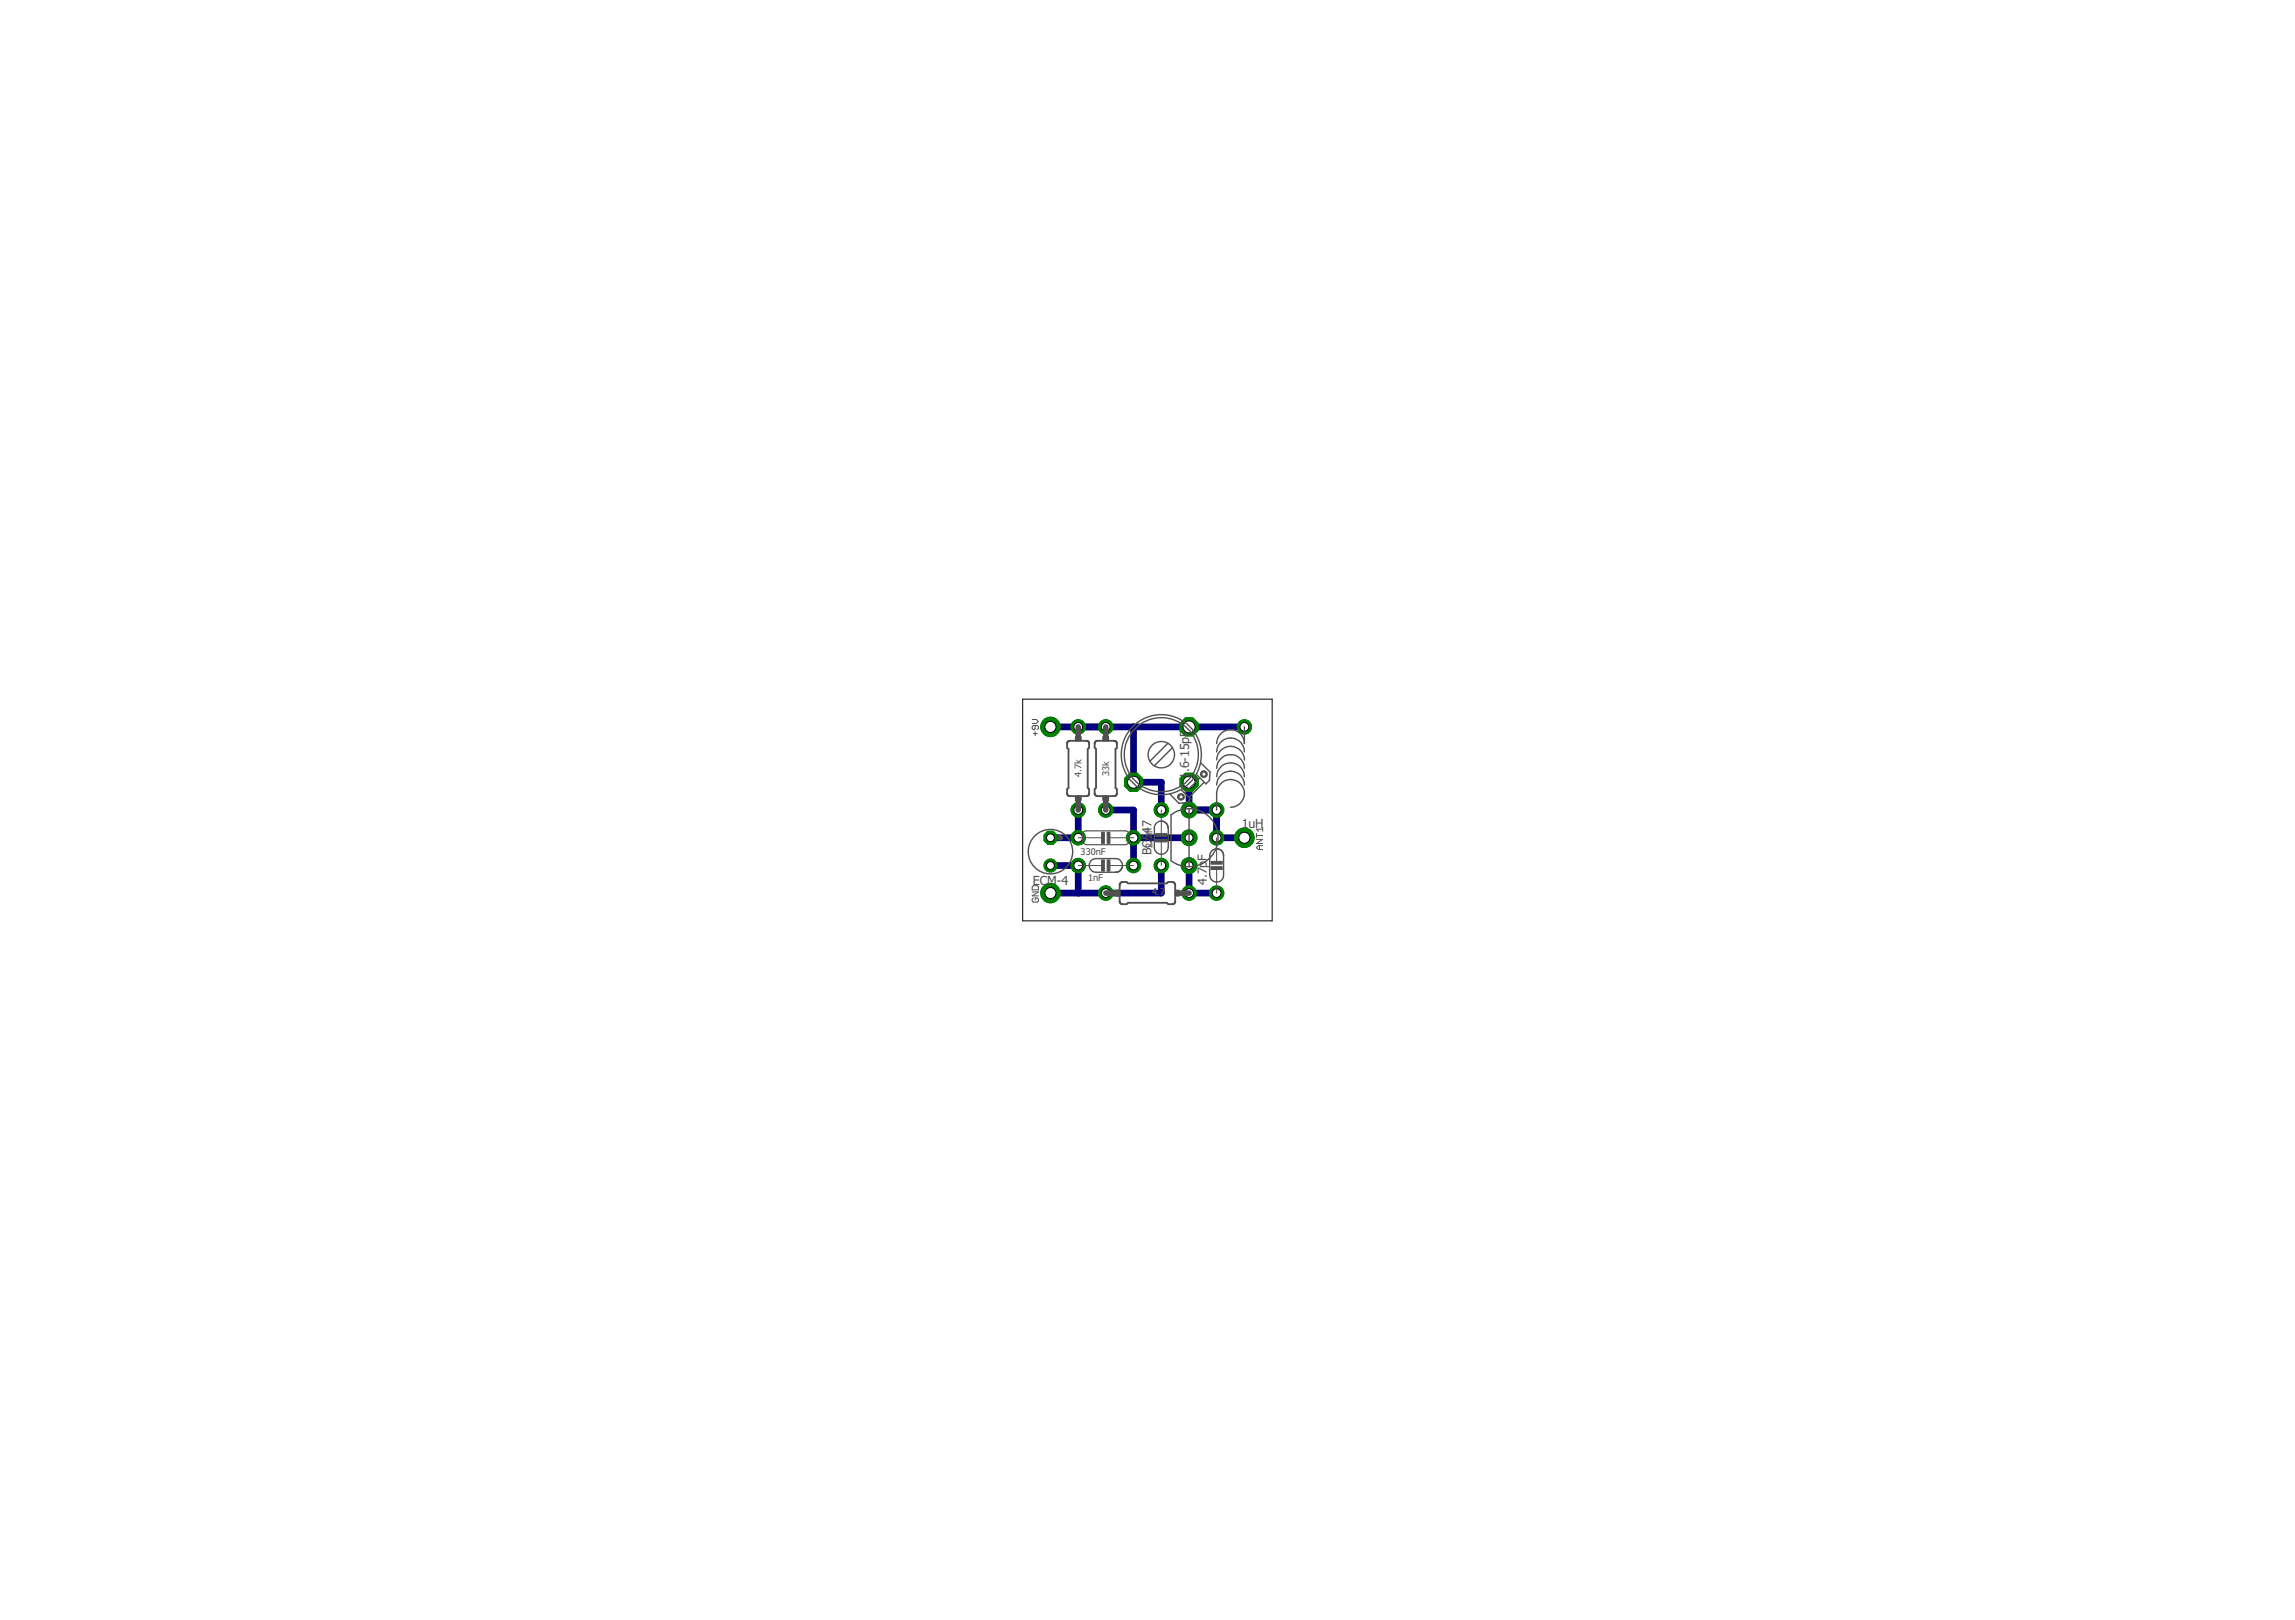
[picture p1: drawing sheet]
<svg xmlns="http://www.w3.org/2000/svg" width="210mm" height="148mm" viewBox="0 0 210 148" stroke-linecap="round" stroke-linejoin="round" font-family="sans-serif">
<defs><g id="words">
<g font-size="1.1" fill="#505050">
<text x="108.7" y="71.2" transform="rotate(-90 108.7 71.2)">1.6-15pF</text>
<text x="113.6" y="75.8">1uH</text>
<text x="94.5" y="81">ECM-4</text>
<text x="105.3" y="78.2" transform="rotate(-90 105.3 78.2)">BC547</text>
<text x="110.4" y="80.9" transform="rotate(-90 110.4 80.9)">4.7pF</text>
</g>
<g font-size=".8" fill="#505050">
<text x="98.9" y="71.1" transform="rotate(-90 98.9 71.1)">4.7k</text>
<text x="101.5" y="71" transform="rotate(-90 101.5 71)">33k</text>
<text x="105.4" y="77.5" transform="rotate(-90 105.4 77.5)">22</text>
<text x="105.4" y="76.6" transform="rotate(-90 105.4 76.6)">nF</text>
<text x="98.8" y="78.2">330nF</text>
<text x="99.5" y="80.6">1nF</text>
<text x="105.4" y="81.8">4.7</text>
</g>
</g></defs>
<path d="M96.1 79.2h2.5v2.5M96.1 66.5h17.7M98.6 74.1v2.5h-2.5M101.1 74.1h2.6v5.1M103.7 76.6h5.1M103.7 66.5v5h2.5v2.6M106.2 79.2v2.5h-10.1M108.8 79.2v2.5h2.5M108.8 71.5v2.6h2.5v2.5h2.5" fill="none" stroke="#000080" stroke-width=".61"/>
<circle cx="111.3" cy="81.7" r=".66" fill="#008000" stroke="#008000" stroke-width=".09"/>
<circle cx="111.3" cy="81.7" r=".4" fill="#fff" stroke="#000" stroke-width=".09"/>
<circle cx="111.3" cy="76.6" r=".66" fill="#008000" stroke="#008000" stroke-width=".09"/>
<circle cx="111.3" cy="76.6" r=".4" fill="#fff" stroke="#000" stroke-width=".09"/>
<circle cx="98.6" cy="79.2" r=".66" fill="#008000" stroke="#008000" stroke-width=".09"/>
<circle cx="98.6" cy="79.2" r=".4" fill="#fff" stroke="#000" stroke-width=".09"/>
<circle cx="103.7" cy="79.2" r=".66" fill="#008000" stroke="#008000" stroke-width=".09"/>
<circle cx="103.7" cy="79.2" r=".4" fill="#fff" stroke="#000" stroke-width=".09"/>
<circle cx="98.6" cy="66.5" r=".66" fill="#008000" stroke="#008000" stroke-width=".09"/>
<circle cx="98.6" cy="66.5" r=".4" fill="#fff" stroke="#000" stroke-width=".09"/>
<circle cx="98.6" cy="74.1" r=".66" fill="#008000" stroke="#008000" stroke-width=".09"/>
<circle cx="98.6" cy="74.1" r=".4" fill="#fff" stroke="#000" stroke-width=".09"/>
<circle cx="101.1" cy="66.5" r=".66" fill="#008000" stroke="#008000" stroke-width=".09"/>
<circle cx="101.1" cy="66.5" r=".4" fill="#fff" stroke="#000" stroke-width=".09"/>
<circle cx="101.1" cy="74.1" r=".66" fill="#008000" stroke="#008000" stroke-width=".09"/>
<circle cx="101.1" cy="74.1" r=".4" fill="#fff" stroke="#000" stroke-width=".09"/>
<circle cx="96.1" cy="79.2" r=".59" fill="#008000" stroke="#008000" stroke-width=".09"/>
<circle cx="96.1" cy="79.2" r=".36" fill="#fff" stroke="#000" stroke-width=".09"/>
<circle cx="96.1" cy="76.6" r=".64" fill="#008000" stroke="#008000" stroke-width=".09"/>
<circle cx="96.1" cy="76.6" r=".36" fill="#fff" stroke="#000" stroke-width=".09"/>
<circle cx="103.7" cy="71.5" r=".89" fill="#008000" stroke="#008000" stroke-width=".09"/>
<circle cx="103.7" cy="71.5" r=".55" fill="#fff" stroke="#000" stroke-width=".09"/>
<circle cx="108.8" cy="71.5" r=".89" fill="#008000" stroke="#008000" stroke-width=".09"/>
<circle cx="108.8" cy="71.5" r=".55" fill="#fff" stroke="#000" stroke-width=".09"/>
<circle cx="108.8" cy="66.5" r=".89" fill="#008000" stroke="#008000" stroke-width=".09"/>
<circle cx="108.8" cy="66.5" r=".55" fill="#fff" stroke="#000" stroke-width=".09"/>
<circle cx="108.8" cy="81.7" r=".66" fill="#008000" stroke="#008000" stroke-width=".09"/>
<circle cx="108.8" cy="81.7" r=".4" fill="#fff" stroke="#000" stroke-width=".09"/>
<circle cx="101.1" cy="81.7" r=".66" fill="#008000" stroke="#008000" stroke-width=".09"/>
<circle cx="101.1" cy="81.7" r=".4" fill="#fff" stroke="#000" stroke-width=".09"/>
<circle cx="103.7" cy="76.6" r=".66" fill="#008000" stroke="#008000" stroke-width=".09"/>
<circle cx="103.7" cy="76.6" r=".4" fill="#fff" stroke="#000" stroke-width=".09"/>
<circle cx="98.6" cy="76.6" r=".66" fill="#008000" stroke="#008000" stroke-width=".09"/>
<circle cx="98.6" cy="76.6" r=".4" fill="#fff" stroke="#000" stroke-width=".09"/>
<circle cx="96.1" cy="66.5" r=".89" fill="#008000" stroke="#008000" stroke-width=".09"/>
<circle cx="96.1" cy="66.5" r=".51" fill="#fff" stroke="#000" stroke-width=".09"/>
<circle cx="96.1" cy="81.7" r=".89" fill="#008000" stroke="#008000" stroke-width=".09"/>
<circle cx="96.1" cy="81.7" r=".51" fill="#fff" stroke="#000" stroke-width=".09"/>
<circle cx="113.8" cy="76.6" r=".89" fill="#008000" stroke="#008000" stroke-width=".09"/>
<circle cx="113.8" cy="76.6" r=".51" fill="#fff" stroke="#000" stroke-width=".09"/>
<circle cx="106.2" cy="79.2" r=".66" fill="#008000" stroke="#008000" stroke-width=".09"/>
<circle cx="106.2" cy="79.2" r=".4" fill="#fff" stroke="#000" stroke-width=".09"/>
<circle cx="106.2" cy="74.1" r=".66" fill="#008000" stroke="#008000" stroke-width=".09"/>
<circle cx="106.2" cy="74.1" r=".4" fill="#fff" stroke="#000" stroke-width=".09"/>
<circle cx="108.8" cy="74.1" r=".72" fill="#008000" stroke="#008000" stroke-width=".09"/>
<circle cx="108.8" cy="74.1" r=".36" fill="#fff" stroke="#000" stroke-width=".09"/>
<circle cx="108.8" cy="79.2" r=".72" fill="#008000" stroke="#008000" stroke-width=".09"/>
<circle cx="108.8" cy="79.2" r=".36" fill="#fff" stroke="#000" stroke-width=".09"/>
<circle cx="108.8" cy="76.6" r=".72" fill="#008000" stroke="#008000" stroke-width=".09"/>
<circle cx="108.8" cy="76.6" r=".36" fill="#fff" stroke="#000" stroke-width=".09"/>
<circle cx="111.3" cy="74.1" r=".66" fill="#008000" stroke="#008000" stroke-width=".09"/>
<circle cx="111.3" cy="74.1" r=".4" fill="#fff" stroke="#000" stroke-width=".09"/>
<circle cx="113.8" cy="66.5" r=".66" fill="#008000" stroke="#008000" stroke-width=".09"/>
<circle cx="113.8" cy="66.5" r=".4" fill="#fff" stroke="#000" stroke-width=".09"/>
<circle cx="111.3" cy="81.7" r=".66" fill="#008000" stroke="#008000" stroke-width=".09"/>
<circle cx="111.3" cy="81.7" r=".4" fill="#fff" stroke="#000" stroke-width=".09"/>
<circle cx="111.3" cy="76.6" r=".66" fill="#008000" stroke="#008000" stroke-width=".09"/>
<circle cx="111.3" cy="76.6" r=".4" fill="#fff" stroke="#000" stroke-width=".09"/>
<circle cx="98.6" cy="79.2" r=".66" fill="#008000" stroke="#008000" stroke-width=".09"/>
<circle cx="98.6" cy="79.2" r=".4" fill="#fff" stroke="#000" stroke-width=".09"/>
<circle cx="103.7" cy="79.2" r=".66" fill="#008000" stroke="#008000" stroke-width=".09"/>
<circle cx="103.7" cy="79.2" r=".4" fill="#fff" stroke="#000" stroke-width=".09"/>
<circle cx="98.6" cy="66.5" r=".66" fill="#008000" stroke="#008000" stroke-width=".09"/>
<circle cx="98.6" cy="66.5" r=".4" fill="#fff" stroke="#000" stroke-width=".09"/>
<circle cx="98.6" cy="74.1" r=".66" fill="#008000" stroke="#008000" stroke-width=".09"/>
<circle cx="98.6" cy="74.1" r=".4" fill="#fff" stroke="#000" stroke-width=".09"/>
<circle cx="101.1" cy="66.5" r=".66" fill="#008000" stroke="#008000" stroke-width=".09"/>
<circle cx="101.1" cy="66.5" r=".4" fill="#fff" stroke="#000" stroke-width=".09"/>
<circle cx="101.1" cy="74.1" r=".66" fill="#008000" stroke="#008000" stroke-width=".09"/>
<circle cx="101.1" cy="74.1" r=".4" fill="#fff" stroke="#000" stroke-width=".09"/>
<circle cx="96.1" cy="79.2" r=".59" fill="#008000" stroke="#008000" stroke-width=".09"/>
<circle cx="96.1" cy="79.2" r=".36" fill="#fff" stroke="#000" stroke-width=".09"/>
<circle cx="96.1" cy="76.6" r=".64" fill="#008000" stroke="#008000" stroke-width=".09"/>
<circle cx="96.1" cy="76.6" r=".36" fill="#fff" stroke="#000" stroke-width=".09"/>
<circle cx="103.7" cy="71.5" r=".89" fill="#008000" stroke="#008000" stroke-width=".09"/>
<circle cx="103.7" cy="71.5" r=".55" fill="#fff" stroke="#000" stroke-width=".09"/>
<circle cx="108.8" cy="71.5" r=".89" fill="#008000" stroke="#008000" stroke-width=".09"/>
<circle cx="108.8" cy="71.5" r=".55" fill="#fff" stroke="#000" stroke-width=".09"/>
<circle cx="108.8" cy="66.5" r=".89" fill="#008000" stroke="#008000" stroke-width=".09"/>
<circle cx="108.8" cy="66.5" r=".55" fill="#fff" stroke="#000" stroke-width=".09"/>
<circle cx="108.8" cy="81.7" r=".66" fill="#008000" stroke="#008000" stroke-width=".09"/>
<circle cx="108.8" cy="81.7" r=".4" fill="#fff" stroke="#000" stroke-width=".09"/>
<circle cx="101.1" cy="81.7" r=".66" fill="#008000" stroke="#008000" stroke-width=".09"/>
<circle cx="101.1" cy="81.7" r=".4" fill="#fff" stroke="#000" stroke-width=".09"/>
<circle cx="103.7" cy="76.6" r=".66" fill="#008000" stroke="#008000" stroke-width=".09"/>
<circle cx="103.7" cy="76.6" r=".4" fill="#fff" stroke="#000" stroke-width=".09"/>
<circle cx="98.6" cy="76.6" r=".66" fill="#008000" stroke="#008000" stroke-width=".09"/>
<circle cx="98.6" cy="76.6" r=".4" fill="#fff" stroke="#000" stroke-width=".09"/>
<circle cx="96.1" cy="66.5" r=".89" fill="#008000" stroke="#008000" stroke-width=".09"/>
<circle cx="96.1" cy="66.5" r=".51" fill="#fff" stroke="#000" stroke-width=".09"/>
<circle cx="96.1" cy="81.7" r=".89" fill="#008000" stroke="#008000" stroke-width=".09"/>
<circle cx="96.1" cy="81.7" r=".51" fill="#fff" stroke="#000" stroke-width=".09"/>
<circle cx="113.8" cy="76.6" r=".89" fill="#008000" stroke="#008000" stroke-width=".09"/>
<circle cx="113.8" cy="76.6" r=".51" fill="#fff" stroke="#000" stroke-width=".09"/>
<circle cx="106.2" cy="79.2" r=".66" fill="#008000" stroke="#008000" stroke-width=".09"/>
<circle cx="106.2" cy="79.2" r=".4" fill="#fff" stroke="#000" stroke-width=".09"/>
<circle cx="106.2" cy="74.1" r=".66" fill="#008000" stroke="#008000" stroke-width=".09"/>
<circle cx="106.2" cy="74.1" r=".4" fill="#fff" stroke="#000" stroke-width=".09"/>
<circle cx="108.8" cy="74.1" r=".72" fill="#008000" stroke="#008000" stroke-width=".09"/>
<circle cx="108.8" cy="74.1" r=".36" fill="#fff" stroke="#000" stroke-width=".09"/>
<circle cx="108.8" cy="79.2" r=".72" fill="#008000" stroke="#008000" stroke-width=".09"/>
<circle cx="108.8" cy="79.2" r=".36" fill="#fff" stroke="#000" stroke-width=".09"/>
<circle cx="108.8" cy="76.6" r=".72" fill="#008000" stroke="#008000" stroke-width=".09"/>
<circle cx="108.8" cy="76.6" r=".36" fill="#fff" stroke="#000" stroke-width=".09"/>
<circle cx="111.3" cy="74.1" r=".66" fill="#008000" stroke="#008000" stroke-width=".09"/>
<circle cx="111.3" cy="74.1" r=".4" fill="#fff" stroke="#000" stroke-width=".09"/>
<circle cx="113.8" cy="66.5" r=".66" fill="#008000" stroke="#008000" stroke-width=".09"/>
<circle cx="113.8" cy="66.5" r=".4" fill="#fff" stroke="#000" stroke-width=".09"/>
<g fill="none" stroke="#505050" stroke-width=".13">
<path d="M99.7 78.8l.4-.3h1.9a.62 .62 0 0 1 .7 .7 .62 .62 0 0 1-.7 .6h-1.8a.62 .62 0 0 1-.5-.4 .62 .62 0 0 1 0-.6zM105.7 75.4a.63 .63 0 0 1 .7-.3 .63 .63 0 0 1 .4 .6v1.8a.63 .63 0 0 1-.6 .6 .63 .63 0 0 1-.6-.6v-1.8zM106.8 68l-1.6 1.6M107.2 68.4l-1.6 1.6M107.6 79l1.2 .3M108 72.2l.9 .9-.3 .3-.8 .1-.8-.9M108.8 74a2.66 2.66 0 0 1 2.6 2.6 2.66 2.66 0 0 1-2.6 2.7M108.8 74a2.84 2.84 0 0 0-1.7 .5v4.2l.5 .3M108.8 74v5.3M109.7 71.2l-1.3 1.3M109.8 69.8l.9 .8-.1 .8-.3 .3-.9-.9M110.1 71.6l-1.4 1.3"/>
<path d="M110.8 77.9a.63 .63 0 0 1 .7-.2 .63 .63 0 0 1 .4 .6v1.7a.63 .63 0 0 1-.6 .7 .63 .63 0 0 1-.7-.7v-1.7zM111.3 68.8a1.27 1.27 0 0 1 1.2-1.3 1.27 1.27 0 0 1 1.3 1.3M111.3 69.5a1.27 1.27 0 0 1 1.2-1.2 1.27 1.27 0 0 1 1.3 1.2M111.3 70.3a1.27 1.27 0 0 1 1.2-1.3 1.27 1.27 0 0 1 1.3 1.3M111.3 71a1.27 1.27 0 0 1 1.2-1.2 1.27 1.27 0 0 1 1.3 1.2M111.3 71.8a1.27 1.27 0 0 1 1.2-1.3 1.27 1.27 0 0 1 1.3 1.3M112.5 73.8a1.27 1.27 0 0 0 1.3-1.2 1.27 1.27 0 0 0-1.3-1.3 1.27 1.27 0 0 0-1.2 1.3v1.5M113.8 66.5v1.5a1.27 1.27 0 0 0-1.3-1.3 1.27 1.27 0 0 0-1.2 1.3"/>
<circle cx="96.1" cy="77.9" r="2.03"/>
<circle cx="106.2" cy="69" r="3.7"/>
<circle cx="106.2" cy="69" r="3.4"/>
<circle cx="106.2" cy="69" r="1.21"/>
</g>
<g fill="#505050" stroke="#505050" stroke-width=".09">
<path d="M110.8 78.8h1v.2h-1z"/>
<path d="M110.8 79.3h1v.2h-1z"/>
<path d="M101.3 78.7h.2v1h-.2z"/>
<path d="M100.8 78.7h.2v1h-.2z"/>
<path d="M98.4 72.8h.5v.4h-.5z"/>
<path d="M98.4 67.4h.5v.4h-.5z"/>
<path d="M100.9 72.8h.5v.4h-.5z"/>
<path d="M100.9 67.4h.5v.4h-.5z"/>
<path d="M102 81.4h.4v.5h-.4z"/>
<path d="M107.5 81.4h.4v.5h-.4z"/>
<path d="M101.3 76.1h.2v1h-.2z"/>
<path d="M100.8 76.1h.2v1h-.2z"/>
<path d="M105.7 76.2h1v.3h-1z"/>
<path d="M105.7 76.8h1v.2h-1z"/>
</g>
<path d="M97.7 67.8h.2h1.6a.65 .65 0 0 1 0 .7v3.6a.65 .65 0 0 1 0 .6l-.1 .1-1.7-.1a.65 .65 0 0 1 0-.6v-3.6a.65 .65 0 0 1 0-.7zM100.2 67.8h.2h1.7a.65 .65 0 0 1-.1 .7v3.6a.65 .65 0 0 1 .1 .6l-1.7 .1-.3-.1v-.5l.1-.1v-3.6l-.1-.1zM102.5 80.8l.5-.1 .2 .1h3.5l.1-.1h.5l.2 .2v1.6l-.3 .2h-.4l-.1-.1h-3.5l-.2 .1h-.4l-.2-.3v-1.5z" fill="none" stroke="#505050" stroke-width=".17"/>
<g fill="#505050" stroke="#505050" stroke-width=".09">
<path d="M107.7 72.7a.32 .32 0 0 1 .6 0 .32 .32 0 0 1-.2 .5 .32 .32 0 0 1-.4-.3h.1a.19 .19 0 0 1 .3-.2 .19 .19 0 0 1 0 .3 .2 .2 0 0 1-.3-.1h-.1z" fill-rule="evenodd"/>
<path d="M109.9 70.5a.32 .32 0 0 1 .5 .2 .32 .32 0 0 1-.2 .4 .32 .32 0 0 1-.4-.3h.1a.19 .19 0 0 1 .3-.2 .19 .19 0 0 1 .1 .3 .19 .19 0 0 1-.3 .1l-.1-.2h-.1z" fill-rule="evenodd"/>
<circle cx="97" cy="76.6" r=".21"/>
</g>
<path d="M99.1 76.1l.3-.1h3.5a.36 .36 0 0 1 .4 .4v.5a.4 .4 0 0 1-.4 .4h-3.5a.4 .4 0 0 1-.4-.4v-.5z" fill="none" stroke="#505050" stroke-width=".11"/>
<g fill="none" stroke="#505050" stroke-width=".09">
<path d="M94.4 65.8h.4l.2 .2-.2 .2h-.4M94.5 67.1h.4M94.7 66.4l-.1 .3-.2-.1v-.1l.1-.1h.4l.1 .1v.1l-.1 .1M94.7 66.9v.4M98.6 79.2h2.2M98.6 76.6h2.2M101.5 79.2h2.2M101.5 76.6h2.2M106.2 74.1v2.1M106.2 77v2.2M111.3 76.6v2.2M111.3 79.5v2.2"/>
<path d="M114.9 76.8h.6l-.6 .4h.6M114.9 76.4h.6M114.9 76.2v.4M115.2 77.3v.4M115.5 77.3h-.4l-.2 .2 .2 .2h.4M115.5 75.8h-.6l.2 .2M115.5 75.7v.3M94.4 81.6h.6l-.6 .3h.6M94.5 82.1l-.1 .1v.2l.1 .1h.4l.1-.1v-.2l-.1-.1h-.2v.2M94.5 81h.4l.1 .1v.3h-.6v-.3z"/>
</g>
<path d="M98.6 66.5v.9M98.6 73.2v.9M101.1 66.5v.9M101.1 73.2v.9M101.1 81.7h.9M107.9 81.7h.9" fill="none" stroke="#505050" stroke-width=".51"/>
<path d="M93.5 63.9h22.9v20.3h-22.9z" fill="none" stroke="#000" stroke-width=".09"/>
<use href="#words"/>
</svg>
